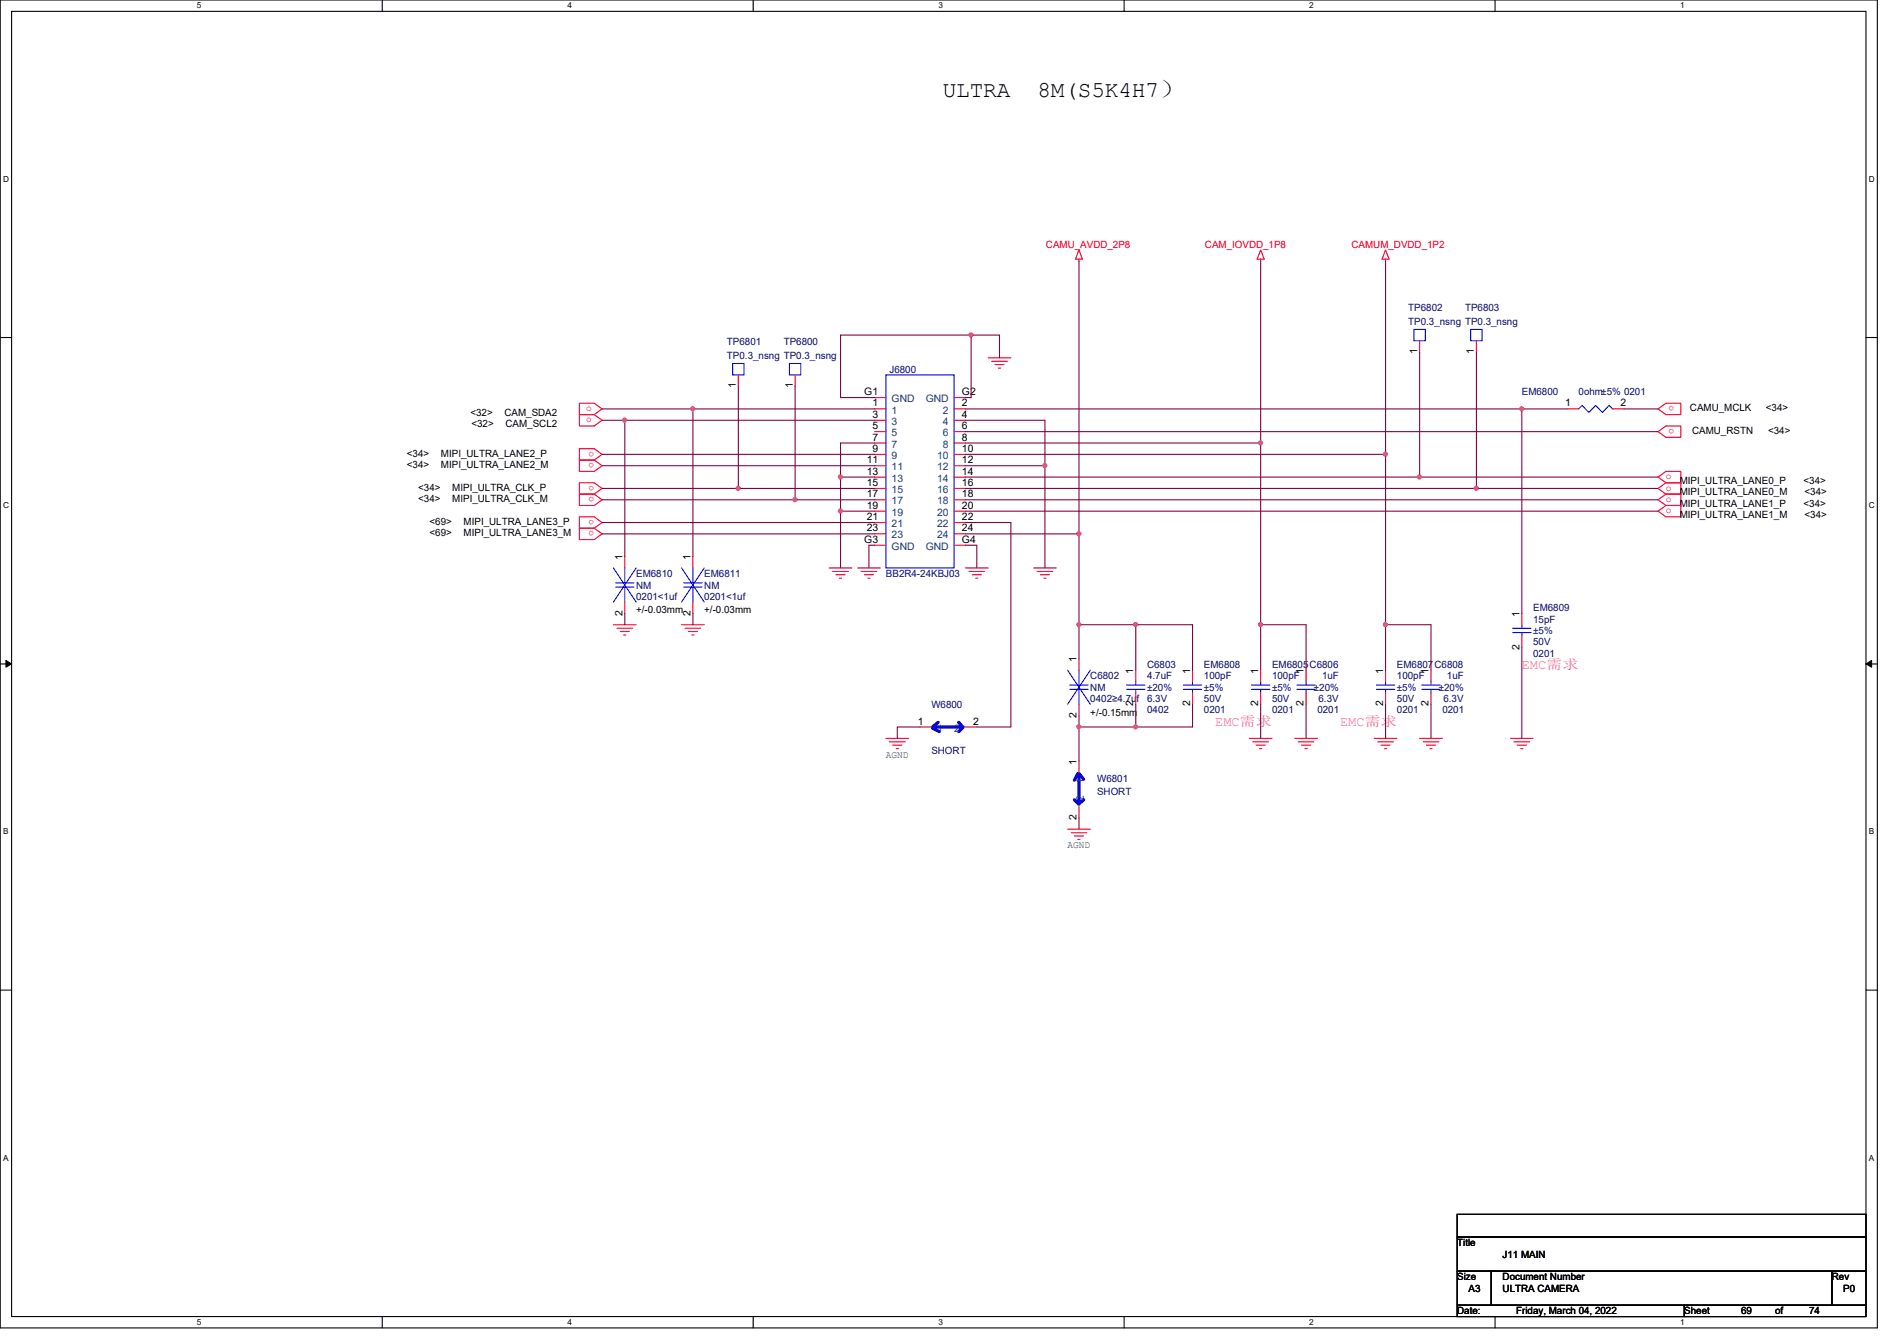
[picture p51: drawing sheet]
<svg xmlns="http://www.w3.org/2000/svg" width="297mm" height="210mm" viewBox="0 0 297 210" stroke-linecap="round" stroke-linejoin="round" font-family="sans-serif">
<defs><g id="words">
<g font-size="3.6">
<text x="147.6" y="15.2">ULTRA</text>
<text x="162.4" y="15.2">8M(S5K4H7）</text>
</g>
<g font-size="2.1" fill="#f0f">
<text x="238.3" y="104.8">EMC需需</text>
<text x="190.3" y="113.7">EMC需需</text>
<text x="209.8" y="113.7">EMC需需</text>
</g>
<g font-size="1.6" fill="#f00">
<text x="163.8" y="38.8">CAMU_AVDD_2P8</text>
<text x="188.7" y="38.8">CAM_IOVDD_1P8</text>
<text x="211.6" y="38.8">CAMUM_DVDD_1P2</text>
<text x="91.8" y="64.3">o</text>
<text x="262.1" y="63.6" transform="rotate(180 262.1 63.6)">o</text>
<text x="91.8" y="66.1">o</text>
<text x="93" y="70.7" transform="rotate(180 93 70.7)">o</text>
<text x="262.1" y="67.1" transform="rotate(180 262.1 67.1)">o</text>
<text x="93" y="76" transform="rotate(180 93 76)">o</text>
<text x="93" y="77.8" transform="rotate(180 93 77.8)">o</text>
<text x="93" y="72.5" transform="rotate(180 93 72.5)">o</text>
<text x="260.9" y="75">o</text>
<text x="260.9" y="76.8">o</text>
<text x="93" y="81.4" transform="rotate(180 93 81.4)">o</text>
<text x="93" y="83.1" transform="rotate(180 93 83.1)">o</text>
<text x="260.9" y="78.6">o</text>
<text x="260.9" y="80.3">o</text>
</g>
<g font-size="1.6" fill="#000080">
<text x="220.5" y="48.7">TP6802</text>
<text x="220.5" y="50.9">TP0.3_nsng TP0.3_nsng</text>
<text x="229.4" y="48.7">TP6803</text>
<text x="113.8" y="54.1">TP6801</text>
<text x="113.8" y="56.2">TP0.3_nsng TP0.3_nsng</text>
<text x="122.7" y="54.1">TP6800</text>
<text x="139.3" y="58.3">J6800</text>
<text x="238.3" y="61.9">EM6800</text>
<text x="247.2" y="61.9">0ohm±5% 0201</text>
<text x="99.6" y="90.3">EM6810</text>
<text x="99.6" y="92.1">NM</text>
<text x="99.6" y="93.9">0201&lt;1uf</text>
<text x="110.3" y="90.3">EM6811</text>
<text x="110.3" y="92.1">NM</text>
<text x="110.3" y="93.9">0201&lt;1uf</text>
<text x="138.7" y="90.3">BB2R4-24KBJ03</text>
<text x="240.1" y="95.7">EM6809</text>
<text x="240.1" y="97.5">15pF</text>
<text x="240.1" y="101">50V</text>
<text x="240.1" y="99.2">±5%</text>
<text x="170.7" y="106.3">C6802</text>
<text x="179.6" y="104.6">C6803</text>
<text x="179.6" y="106.3">4.7uF</text>
<text x="188.5" y="104.6">EM6808</text>
<text x="188.5" y="106.3">100pF</text>
<text x="199.2" y="104.6">EM6805</text>
<text x="199.2" y="106.3">100pF</text>
<text x="205.1" y="104.6">C6806</text>
<text x="207" y="106.3">1uF</text>
<text x="218.7" y="104.6">EM6807</text>
<text x="218.7" y="106.3">100pF</text>
<text x="224.6" y="104.6">C6808</text>
<text x="226.6" y="106.3">1uF</text>
<text x="240.1" y="102.8">0201</text>
<text x="145.8" y="110.8">W6800</text>
<text x="170.7" y="108.1">NM</text>
<text x="170.7" y="109.9">0402≥4.7uf</text>
<text x="179.6" y="111.7">0402</text>
<text x="179.6" y="109.9">6.3V</text>
<text x="179.6" y="108.1">±20%</text>
<text x="188.5" y="111.7">0201</text>
<text x="188.5" y="109.9">50V</text>
<text x="188.5" y="108.1">±5%</text>
<text x="199.2" y="111.7">0201</text>
<text x="199.2" y="109.9">50V</text>
<text x="199.2" y="108.1">±5%</text>
<text x="205.7" y="108.1">±20%</text>
<text x="206.3" y="111.7">0201</text>
<text x="206.5" y="109.9">6.3V</text>
<text x="218.7" y="111.7">0201</text>
<text x="218.7" y="109.9">50V</text>
<text x="218.7" y="108.1">±5%</text>
<text x="225.3" y="108.1">±20%</text>
<text x="225.8" y="111.7">0201</text>
<text x="226" y="109.9">6.3V</text>
<text x="145.8" y="118.1">SHORT</text>
<text x="171.8" y="122.3">W6801</text>
<text x="171.8" y="124.5">SHORT</text>
</g>
<g font-size="1.6">
<text x="221.9" y="55.5" transform="rotate(-90 221.9 55.5)">1</text>
<text x="230.8" y="55.5" transform="rotate(-90 230.8 55.5)">1</text>
<text x="73.7" y="65.1">&lt;32&gt;</text>
<text x="79" y="65.1">CAM_SDA2</text>
<text x="115.2" y="60.8" transform="rotate(-90 115.2 60.8)">1</text>
<text x="124.1" y="60.8" transform="rotate(-90 124.1 60.8)">1</text>
<text x="135.3" y="61.8">G1</text>
<text x="136.6" y="63.6">1</text>
<text x="136.6" y="65.4">3</text>
<text x="150.6" y="63.6">2</text>
<text x="150.6" y="65.4">4</text>
<text x="150.6" y="61.8">G2</text>
<text x="245.1" y="63.6">1</text>
<text x="253.7" y="63.6">2</text>
<text x="264.6" y="64.4">CAMU_MCLK</text>
<text x="276.5" y="64.4">&lt;34&gt;</text>
<text x="63.7" y="71.5">&lt;34&gt;</text>
<text x="69" y="71.5">MIPI_ULTRA_LANE2_P</text>
<text x="73.8" y="66.9">&lt;32&gt;</text>
<text x="79.2" y="66.9">CAM_SCL2</text>
<text x="136.6" y="67.2">5</text>
<text x="136.6" y="69">7</text>
<text x="136.6" y="70.7">9</text>
<text x="150.6" y="67.2">6</text>
<text x="150.6" y="69">8</text>
<text x="150.6" y="70.7">10</text>
<text x="265" y="67.9">CAMU_RSTN</text>
<text x="276.9" y="67.9">&lt;34&gt;</text>
<text x="63.7" y="73.3">&lt;34&gt;</text>
<text x="65.5" y="76.8">&lt;34&gt;</text>
<text x="69" y="73.3">MIPI_ULTRA_LANE2_M</text>
<text x="70.8" y="76.8">MIPI_ULTRA_CLK_P</text>
<text x="135.7" y="72.5">11</text>
<text x="135.7" y="74.3">13</text>
<text x="135.7" y="76.1">15</text>
<text x="135.7" y="77.9">17</text>
<text x="150.6" y="72.5">12</text>
<text x="150.6" y="74.3">14</text>
<text x="150.6" y="76.1">16</text>
<text x="150.6" y="77.9">18</text>
<text x="263" y="75.8">MIPI_ULTRA_LANE0_P</text>
<text x="263" y="77.6">MIPI_ULTRA_LANE0_M</text>
<text x="282.4" y="75.8">&lt;34&gt;</text>
<text x="282.6" y="77.6">&lt;34&gt;</text>
<text x="65.5" y="78.6">&lt;34&gt;</text>
<text x="67.3" y="82.2">&lt;69&gt;</text>
<text x="67.3" y="83.9">&lt;69&gt;</text>
<text x="70.8" y="78.6">MIPI_ULTRA_CLK_M</text>
<text x="72.6" y="82.2">MIPI_ULTRA_LANE3_P</text>
<text x="72.6" y="83.9">MIPI_ULTRA_LANE3_M</text>
<text x="135.7" y="79.6">19</text>
<text x="135.7" y="81.4">21</text>
<text x="135.7" y="83.2">23</text>
<text x="150.6" y="79.6">20</text>
<text x="150.6" y="81.4">22</text>
<text x="150.6" y="83.2">24</text>
<text x="263" y="79.3">MIPI_ULTRA_LANE1_P</text>
<text x="263" y="81.1">MIPI_ULTRA_LANE1_M</text>
<text x="282.4" y="79.3">&lt;34&gt;</text>
<text x="282.6" y="81.1">&lt;34&gt;</text>
<text x="97.4" y="87.7" transform="rotate(-90 97.4 87.7)">1</text>
<text x="108.1" y="87.7" transform="rotate(-90 108.1 87.7)">1</text>
<text x="135.3" y="85">G3</text>
<text x="150.6" y="85">G4</text>
<text x="97.4" y="96.4" transform="rotate(-90 97.4 96.4)">2</text>
<text x="99.6" y="96">+/-0.03mm</text>
<text x="108.1" y="96.4" transform="rotate(-90 108.1 96.4)">2</text>
<text x="110.3" y="96">+/-0.03mm</text>
<text x="237.9" y="101.7" transform="rotate(-90 237.9 101.7)">2</text>
<text x="237.9" y="96.6" transform="rotate(-90 237.9 96.6)">1</text>
<text x="168.6" y="103.7" transform="rotate(-90 168.6 103.7)">1</text>
<text x="177.5" y="105.5" transform="rotate(-90 177.5 105.5)">1</text>
<text x="186.4" y="105.5" transform="rotate(-90 186.4 105.5)">1</text>
<text x="197" y="105.5" transform="rotate(-90 197 105.5)">1</text>
<text x="204.1" y="105.5" transform="rotate(-90 204.1 105.5)">1</text>
<text x="216.6" y="105.5" transform="rotate(-90 216.6 105.5)">1</text>
<text x="223.7" y="105.5" transform="rotate(-90 223.7 105.5)">1</text>
<text x="143.7" y="113.4">1</text>
<text x="152.4" y="113.4">2</text>
<text x="168.6" y="112.4" transform="rotate(-90 168.6 112.4)">2</text>
<text x="170.7" y="112">+/-0.15mm</text>
<text x="177.5" y="110.6" transform="rotate(-90 177.5 110.6)">2</text>
<text x="186.4" y="110.6" transform="rotate(-90 186.4 110.6)">2</text>
<text x="197" y="110.6" transform="rotate(-90 197 110.6)">2</text>
<text x="204.1" y="110.6" transform="rotate(-90 204.1 110.6)">2</text>
<text x="216.6" y="110.6" transform="rotate(-90 216.6 110.6)">2</text>
<text x="223.7" y="110.6" transform="rotate(-90 223.7 110.6)">2</text>
<text x="168.6" y="119.7" transform="rotate(-90 168.6 119.7)">1</text>
<text x="168.6" y="128.4" transform="rotate(-90 168.6 128.4)">2</text>
<text x="228.2" y="195.1">Title</text>
<text x="235.3" y="196.9">J11 MAIN</text>
<text x="228.2" y="200.4">Size</text>
<text x="230" y="202.2">A3</text>
<text x="235.3" y="200.4">Document Number</text>
<text x="235.3" y="202.2">ULTRA CAMERA</text>
<text x="286.8" y="200.4">Rev</text>
<text x="288.6" y="202.2">P0</text>
<text x="228.2" y="205.7">Date:</text>
<text x="237.4" y="205.7">Friday, March 04, 2022</text>
<text x="263.7" y="205.7">Sheet</text>
<text x="272.6" y="205.7">69</text>
<text x="278" y="205.7">of</text>
<text x="283.3" y="205.7">74</text>
</g>
<g font-size="1.6" fill="#004080">
<text x="139.6" y="64.7">1</text>
<text x="139.6" y="62.9">GND</text>
<text x="144.9" y="62.9">GND</text>
<text x="147.6" y="64.7">2</text>
<text x="139.6" y="66.5">3</text>
<text x="139.6" y="68.3">5</text>
<text x="139.6" y="70.1">7</text>
<text x="139.6" y="71.8">9</text>
<text x="146.7" y="71.8">10</text>
<text x="147.6" y="66.5">4</text>
<text x="147.6" y="68.3">6</text>
<text x="147.6" y="70.1">8</text>
<text x="139.6" y="73.6">11</text>
<text x="139.6" y="75.4">13</text>
<text x="139.6" y="77.2">15</text>
<text x="146.7" y="73.6">12</text>
<text x="146.7" y="75.4">14</text>
<text x="146.7" y="77.2">16</text>
<text x="139.6" y="79">17</text>
<text x="139.6" y="80.7">19</text>
<text x="139.6" y="82.5">21</text>
<text x="146.7" y="79">18</text>
<text x="146.7" y="80.7">20</text>
<text x="146.7" y="82.5">22</text>
<text x="139.6" y="84.3">23</text>
<text x="139.6" y="86.1">GND</text>
<text x="144.9" y="86.1">GND</text>
<text x="146.7" y="84.3">24</text>
<text x="146.7" y="114.5">1</text>
<text x="149.4" y="114.5">2</text>
<text x="169.7" y="125.3" transform="rotate(-90 169.7 125.3)">2</text>
<text x="169.7" y="122.7" transform="rotate(-90 169.7 122.7)">1</text>
</g>
<g font-size="1.6" fill="#008040">
<text x="138.7" y="118.6">AGND</text>
<text x="167.2" y="132.8">AGND</text>
</g>
<g font-size="1.3">
<text x="30.8" y="1.3">5</text>
<text x="88.9" y="1.3">4</text>
<text x="146.9" y="1.3">3</text>
<text x="205" y="1.3">2</text>
<text x="263.1" y="1.3">1</text>
<text x=".5" y="28.4">D</text>
<text x="292.6" y="28.4">D</text>
<text x=".5" y="79.5">C</text>
<text x="292.6" y="79.5">C</text>
<text x=".5" y="130.6">B</text>
<text x="292.6" y="130.6">B</text>
<text x=".5" y="181.7">A</text>
<text x="292.6" y="181.7">A</text>
<text x="30.8" y="207.4">5</text>
<text x="88.9" y="207.4">4</text>
<text x="146.9" y="207.4">3</text>
<text x="205" y="207.4">2</text>
<text x="263.1" y="207.4">1</text>
</g>
</g></defs>
<path d="M0 0h294v207.9h-294zM1.8 1.8h290.4v204.3h-290.4z" fill="none" stroke="#000" stroke-width=".17"/>
<g fill="#fff">
<path d="M30.8 .2h.7v1.4h-.7z"/>
<path d="M30.8 206.2h.7v1.4h-.7z"/>
</g>
<path d="M59.9 0v1.8M59.9 206.1v1.8" fill="none" stroke="#000" stroke-width=".17"/>
<g fill="#fff">
<path d="M88.9 .2h.6v1.4h-.6z"/>
<path d="M88.9 206.2h.6v1.4h-.6z"/>
</g>
<path d="M117.9 0v1.8M117.9 206.1v1.8" fill="none" stroke="#000" stroke-width=".17"/>
<g fill="#fff">
<path d="M146.9 .2h.7v1.4h-.7z"/>
<path d="M146.9 206.2h.7v1.4h-.7z"/>
</g>
<path d="M176 0v1.8M176 206.1v1.8" fill="none" stroke="#000" stroke-width=".17"/>
<g fill="#fff">
<path d="M205 .2h.7v1.4h-.7z"/>
<path d="M205 206.2h.7v1.4h-.7z"/>
</g>
<path d="M234.1 0v1.8M234.1 206.1v1.8" fill="none" stroke="#000" stroke-width=".17"/>
<g fill="#fff">
<path d="M263.1 .2h.7v1.4h-.7z"/>
<path d="M263.1 206.2h.7v1.4h-.7z"/>
<path d="M.5 27.3h.9v1.4h-.9z"/>
<path d="M292.6 27.3h.9v1.4h-.9z"/>
<path d="M.5 78.4h.9v1.4h-.9z"/>
<path d="M292.6 78.4h.9v1.4h-.9z"/>
</g>
<path d="M0 52.8h1.8M292.2 52.8h1.8" fill="none" stroke="#000" stroke-width=".17"/>
<g fill="#fff">
<path d="M.5 129.5h.8v1.4h-.8z"/>
<path d="M292.6 129.5h.9v1.4h-.9z"/>
</g>
<path d="M0 103.9h1.8M292.2 103.9h1.8" fill="none" stroke="#000" stroke-width=".17"/>
<path d="M.9 103.4l.9 .5-.9 .5zM292.2 103.9l.9-.5v1z" fill="#000"/>
<path d="M.9 103.4l.9 .5-.9 .5zM292.2 103.9l.9-.5v1z" fill="none" stroke="#000" stroke-width=".16"/>
<g fill="#fff">
<path d="M.5 180.5h.8v1.4h-.8z"/>
<path d="M292.6 180.5h.9v1.4h-.9z"/>
</g>
<path d="M0 155h1.8M292.2 155h1.8M228.2 190.1h64v3.5h-64zM228.2 193.6h64v5.4h-64zM228.2 199h5.3v5.3h-5.3zM233.5 199h53.3v5.3h-53.3zM286.8 199h5.4v5.3h-5.4zM228.2 204.3h35.5v1.8h-35.5zM263.7 204.3h28.5v1.8h-28.5z" fill="none" stroke="#000" stroke-width=".17"/>
<g fill="none" stroke="#f00" stroke-width=".17">
<path d="M168.9 39.1l.6 1.5h-1.1zM197.4 39.1l.5 1.5h-1.1zM217 39.1l.5 1.5h-1.1zM115.6 58.7v1.8M124.5 58.7v1.8M154.7 56h3.6M155.3 56.6h2.4M155.8 57.1h1.4M156.3 57.6h.4M168.9 40.6v.3M197.4 40.6v.3M217 40.6v.3"/>
<path d="M222.3 53.3v1.8M231.2 53.3v1.8M90.7 63.1h2.3l1.3 .9-1.3 .9h-2.3zM90.7 64.9h2.3l1.3 .9-1.3 .9h-2.3zM90.7 75.6h2.3l1.3 .9-1.3 .8h-2.3zM90.7 77.3h2.3l1.3 .9-1.3 .9h-2.3zM90.7 70.2h2.3l1.3 .9-1.3 .9h-2.3zM90.7 72h2.3l1.3 .9-1.3 .9h-2.3zM136.9 64h1.8M136.9 65.8h1.8M136.9 67.6h1.8M136.9 69.3h1.8"/>
<path d="M136.9 71.1h1.8M136.9 72.9h1.8M136.9 74.7h1.8M136.9 76.5h1.8M136.9 78.2h1.8M136.9 62.2h1.8M149.4 64h1.8M149.4 65.8h1.8M149.4 67.6h1.8M149.4 69.3h1.8M149.4 71.1h1.8M149.4 72.9h1.8"/>
<path d="M149.4 74.7h1.8M149.4 76.5h1.8M149.4 78.2h1.8M149.4 62.2h1.8M245.4 64h1.8M252.5 64h1.8M259.6 64l1.3-.9h2.3v1.8h-2.3zM259.6 67.6l1.3-.9h2.3v1.8h-2.3zM259.6 74.7l1.3-.9h2.3v1.8h-2.3zM260.9 75.6h2.3v1.7h-2.3M260.9 75.6l-1.3 .9 1.3 .8M260.9 77.3h2.3v1.8h-2.3"/>
<path d="M260.9 77.3l-1.3 .9 1.3 .9M90.7 80.9h2.3l1.3 .9-1.3 .9h-2.3zM90.7 82.7h2.3l1.3 .9-1.3 .9h-2.3zM96.1 97.8h3.5M96.6 98.3h2.5M97.1 98.8h1.4M97.7 99.4h.3M97.8 87.1v1.8M97.8 94.2v1.8M106.7 97.8h3.6M107.3 98.3h2.4M107.8 98.8h1.4"/>
<path d="M108.3 99.4h.4M108.5 87.1v1.8M108.5 94.2v1.8M129.8 88.9h3.6M130.4 89.5h2.4M130.9 90h1.4M131.4 90.5h.4M134.3 88.9h3.5M134.8 89.5h2.5M135.3 90h1.5M135.9 90.5h.3M136.9 80h1.8"/>
<path d="M136.9 81.8h1.8M136.9 83.6h1.8M136.9 85.3h1.8M149.4 80h1.8M149.4 81.8h1.8M149.4 83.6h1.8M149.4 85.3h1.8M151.2 88.9h3.5M151.7 89.5h2.5M152.2 90h1.5M152.8 90.5h.3M161.8 88.9h3.6"/>
<path d="M162.4 89.5h2.4M162.9 90h1.4M163.4 90.5h.4M238.3 96v1.8M238.3 99.6v1.7M259.6 80l1.3-.9h2.3v1.8h-2.3zM138.7 115.6h3.6M139.3 116.1h2.4M139.8 116.6h1.4M140.3 117.2h.4M144.1 113.8h1.7M151.2 113.8h1.7"/>
<path d="M168.9 103.1v1.8M168.9 110.2v1.8M169 119.1v1.8M177.8 104.9v1.8M177.8 108.5v1.7M186.7 104.9v1.8M186.7 108.5v1.7M195.6 115.6h3.6M196.2 116.1h2.4M196.7 116.6h1.4M197.2 117.2h.4M197.4 104.9v1.8"/>
<path d="M197.4 108.5v1.7M202.7 115.6h3.6M203.3 116.1h2.4M203.8 116.6h1.4M204.3 117.2h.4M204.5 104.9v1.8M204.5 108.5v1.7M215.2 115.6h3.5M215.7 116.1h2.5M216.2 116.6h1.5M216.8 117.2h.3M217 104.9v1.8"/>
<path d="M217 108.5v1.7M222.3 115.6h3.5M222.8 116.1h2.5M223.3 116.6h1.5M223.9 117.2h.3M224.1 104.9v1.8M224.1 108.5v1.7M236.5 115.6h3.6M237.1 116.1h2.4M237.6 116.6h1.4M238.1 117.2h.4M167.2 129.8h3.5"/>
<path d="M167.7 130.3h2.5M168.2 130.9h1.5M168.8 131.4h.3M169 126.2v1.8"/>
</g>
<g fill="none" stroke="#00f" stroke-width=".17">
<path d="M114.7 56.9h1.8v1.8h-1.8zM123.6 56.9h1.8v1.8h-1.8zM138.7 58.7h10.7v30.2h-10.7zM221.4 51.6h1.8v1.7h-1.8zM230.3 51.6h1.8v1.7h-1.8zM247.2 64l.5-.5 1.1 1.1 1-1.1 1.1 1.1 1.1-1.1 .5 .5M96.1 88.9l3.5 5.3M96.4 91.2h2.9M96.4 91.9h2.9M97.8 88.9v2.3M97.8 91.9v2.3M99.6 88.9l-3.5 5.3"/>
<path d="M106.7 88.9l3.6 5.3M107.1 91.2h2.8M107.1 91.9h2.8M108.5 88.9v2.3M108.5 91.9v2.3M110.3 88.9l-3.6 5.3M236.9 98.3h2.8M236.9 99h2.8M238.3 97.8v.5M238.3 99v.6M167.2 104.9l3.5 5.3M167.5 107.2h2.9"/>
<path d="M167.5 107.9h2.9M168.9 104.9v2.3M168.9 107.9v2.3M170.7 104.9l-3.5 5.3M176.4 107.2h2.9M176.4 107.9h2.9M177.8 106.7v.5M177.8 107.9v.6M185.3 107.2h2.9M185.3 107.9h2.9M186.7 106.7v.5M186.7 107.9v.6"/>
<path d="M196 107.2h2.8M196 107.9h2.8M197.4 106.7v.5M197.4 107.9v.6M203.1 107.2h2.8M203.1 107.9h2.8M204.5 106.7v.5M204.5 107.9v.6M215.5 107.2h2.9M215.5 107.9h2.9M217 106.7v.5M217 107.9v.6"/>
<path d="M222.6 107.2h2.9M222.6 107.9h2.9M224.1 106.7v.5M224.1 107.9v.6"/>
</g>
<path d="M146 114l1.1 .5M146.4 113.8h3.9M146.9 113.1l-.9 .7M150.1 113.1l.5 .5M150.8 113.8l-.7 .7M168.2 125.2l.8 .7M168.8 121.1l-.6 1M169 121.5v3.8M169 121.1l.7 .9M169.7 125.2l-.6 .5" fill="none" stroke="#00f" stroke-width=".51"/>
<path d="M94.3 71.1h42.6M94.3 72.9h42.6M94.3 64h14.2M94.3 65.8h3.5M136.9 69.3h-5.3v10.7" fill="none" stroke="#800040" stroke-width=".17"/>
<circle cx="131.6" cy="80" r=".32" fill="#f0f"/>
<circle cx="131.6" cy="80" r=".32" fill="none" stroke="#f0f" stroke-width=".17"/>
<circle cx="131.6" cy="74.6" r=".32" fill="#f0f"/>
<circle cx="131.6" cy="74.6" r=".32" fill="none" stroke="#f0f" stroke-width=".17"/>
<path d="M94.3 76.5h21.3M131.6 74.7h5.3" fill="none" stroke="#800040" stroke-width=".17"/>
<circle cx="115.6" cy="76.4" r=".32" fill="#f0f"/>
<circle cx="115.6" cy="76.4" r=".32" fill="none" stroke="#f0f" stroke-width=".17"/>
<path d="M94.3 78.2h30.2" fill="none" stroke="#800040" stroke-width=".17"/>
<circle cx="124.5" cy="78.2" r=".32" fill="#f0f"/>
<circle cx="124.5" cy="78.2" r=".32" fill="none" stroke="#f0f" stroke-width=".17"/>
<path d="M169 40.9v42.7M94.3 81.8h42.6M94.3 83.6h42.6M136.9 80h-5.3v8.9" fill="none" stroke="#800040" stroke-width=".17"/>
<circle cx="168.9" cy="83.5" r=".32" fill="#f0f"/>
<circle cx="168.9" cy="83.5" r=".32" fill="none" stroke="#f0f" stroke-width=".17"/>
<path d="M197.4 40.9v28.4" fill="none" stroke="#800040" stroke-width=".17"/>
<circle cx="197.4" cy="69.3" r=".32" fill="#f0f"/>
<circle cx="197.4" cy="69.3" r=".32" fill="none" stroke="#f0f" stroke-width=".17"/>
<path d="M217 40.9v30.2" fill="none" stroke="#800040" stroke-width=".17"/>
<circle cx="216.9" cy="71.1" r=".32" fill="#f0f"/>
<circle cx="216.9" cy="71.1" r=".32" fill="none" stroke="#f0f" stroke-width=".17"/>
<path d="M151.2 64h87.1" fill="none" stroke="#800040" stroke-width=".17"/>
<circle cx="238.3" cy="64" r=".32" fill="#f0f"/>
<circle cx="238.3" cy="64" r=".32" fill="none" stroke="#f0f" stroke-width=".17"/>
<path d="M151.2 65.8h12.4M151.2 69.3h46.2v28.5M151.2 67.6h108.4" fill="none" stroke="#800040" stroke-width=".17"/>
<circle cx="197.4" cy="97.8" r=".32" fill="#f0f"/>
<circle cx="197.4" cy="97.8" r=".32" fill="none" stroke="#f0f" stroke-width=".17"/>
<path d="M151.2 71.1h65.8v26.7M151.2 72.9h12.4M151.2 74.7h71.1" fill="none" stroke="#800040" stroke-width=".17"/>
<circle cx="222.3" cy="74.6" r=".32" fill="#f0f"/>
<circle cx="222.3" cy="74.6" r=".32" fill="none" stroke="#f0f" stroke-width=".17"/>
<path d="M151.2 76.5h80" fill="none" stroke="#800040" stroke-width=".17"/>
<circle cx="231.2" cy="76.4" r=".32" fill="#f0f"/>
<circle cx="231.2" cy="76.4" r=".32" fill="none" stroke="#f0f" stroke-width=".17"/>
<path d="M151.2 78.2h108.4M151.2 80h108.4M151.2 81.8h7.1v32M151.2 83.6h17.8v14.2" fill="none" stroke="#800040" stroke-width=".17"/>
<circle cx="168.9" cy="97.8" r=".32" fill="#f0f"/>
<circle cx="168.9" cy="97.8" r=".32" fill="none" stroke="#f0f" stroke-width=".17"/>
<path d="M217 97.8h7.1M169 103.1v-5.3h8.8v7.1M197.4 104.9v-7.1h7.1v7.1" fill="none" stroke="#800040" stroke-width=".17"/>
<circle cx="216.9" cy="97.8" r=".32" fill="#f0f"/>
<circle cx="216.9" cy="97.8" r=".32" fill="none" stroke="#f0f" stroke-width=".17"/>
<path d="M131.6 52.5h20.5M217 97.8v7.1M224.1 97.8v7.1M177.8 110.2v3.6M197.4 110.2v5.4M204.5 110.2v5.4M217 110.2v5.4M224.1 110.2v5.4M238.3 101.3v14.3" fill="none" stroke="#800040" stroke-width=".17"/>
<circle cx="152" cy="52.4" r=".32" fill="#f0f"/>
<circle cx="152" cy="52.4" r=".32" fill="none" stroke="#f0f" stroke-width=".17"/>
<path d="M131.6 52.5v9.7h5.3M156.5 56v-3.5h-4.4v9.7h-.9M163.6 65.8v23.1M245.4 64h-7.1v32M136.9 85.3h-.8v3.6M151.2 85.3h1.7v3.6" fill="none" stroke="#800040" stroke-width=".17"/>
<circle cx="163.6" cy="72.9" r=".32" fill="#f0f"/>
<circle cx="163.6" cy="72.9" r=".32" fill="none" stroke="#f0f" stroke-width=".17"/>
<path d="M177.8 97.8h8.9" fill="none" stroke="#800040" stroke-width=".17"/>
<circle cx="177.8" cy="97.8" r=".32" fill="#f0f"/>
<circle cx="177.8" cy="97.8" r=".32" fill="none" stroke="#f0f" stroke-width=".17"/>
<path d="M222.3 55.1v19.6h37.3M231.2 55.1v21.4h28.4M115.6 60.5v16h21.3M124.5 60.5v17.7h12.4M136.9 65.8h-39.1v21.3M97.8 96v1.8M108.5 96v1.8M186.7 97.8v7.1M169 112v1.8M186.7 110.2v3.6" fill="none" stroke="#800040" stroke-width=".17"/>
<circle cx="97.8" cy="65.8" r=".32" fill="#f0f"/>
<circle cx="97.8" cy="65.8" r=".32" fill="none" stroke="#f0f" stroke-width=".17"/>
<path d="M108.5 64v23.1" fill="none" stroke="#800040" stroke-width=".17"/>
<circle cx="108.5" cy="64" r=".32" fill="#f0f"/>
<circle cx="108.5" cy="64" r=".32" fill="none" stroke="#f0f" stroke-width=".17"/>
<path d="M108.5 64h28.4M254.3 64h5.3M144.1 113.8h-3.6v1.8M152.9 113.8h5.4M169 113.8h17.7" fill="none" stroke="#800040" stroke-width=".17"/>
<circle cx="177.8" cy="113.8" r=".32" fill="#f0f"/>
<circle cx="177.8" cy="113.8" r=".32" fill="none" stroke="#f0f" stroke-width=".17"/>
<path d="M169 113.8v5.3" fill="none" stroke="#800040" stroke-width=".17"/>
<circle cx="168.9" cy="113.8" r=".32" fill="#f0f"/>
<circle cx="168.9" cy="113.8" r=".32" fill="none" stroke="#f0f" stroke-width=".17"/>
<path d="M169 128v1.8" fill="none" stroke="#800040" stroke-width=".17"/>
<circle cx="131.6" cy="80" r=".32" fill="#f0f"/>
<circle cx="131.6" cy="80" r=".32" fill="none" stroke="#f0f" stroke-width=".17"/>
<circle cx="131.6" cy="74.6" r=".32" fill="#f0f"/>
<circle cx="131.6" cy="74.6" r=".32" fill="none" stroke="#f0f" stroke-width=".17"/>
<circle cx="115.6" cy="76.4" r=".32" fill="#f0f"/>
<circle cx="115.6" cy="76.4" r=".32" fill="none" stroke="#f0f" stroke-width=".17"/>
<circle cx="124.5" cy="78.2" r=".32" fill="#f0f"/>
<circle cx="124.5" cy="78.2" r=".32" fill="none" stroke="#f0f" stroke-width=".17"/>
<circle cx="168.9" cy="83.5" r=".32" fill="#f0f"/>
<circle cx="168.9" cy="83.5" r=".32" fill="none" stroke="#f0f" stroke-width=".17"/>
<circle cx="197.4" cy="69.3" r=".32" fill="#f0f"/>
<circle cx="197.4" cy="69.3" r=".32" fill="none" stroke="#f0f" stroke-width=".17"/>
<circle cx="216.9" cy="71.1" r=".32" fill="#f0f"/>
<circle cx="216.9" cy="71.1" r=".32" fill="none" stroke="#f0f" stroke-width=".17"/>
<circle cx="238.3" cy="64" r=".32" fill="#f0f"/>
<circle cx="238.3" cy="64" r=".32" fill="none" stroke="#f0f" stroke-width=".17"/>
<circle cx="197.4" cy="97.8" r=".32" fill="#f0f"/>
<circle cx="197.4" cy="97.8" r=".32" fill="none" stroke="#f0f" stroke-width=".17"/>
<circle cx="222.3" cy="74.6" r=".32" fill="#f0f"/>
<circle cx="222.3" cy="74.6" r=".32" fill="none" stroke="#f0f" stroke-width=".17"/>
<circle cx="231.2" cy="76.4" r=".32" fill="#f0f"/>
<circle cx="231.2" cy="76.4" r=".32" fill="none" stroke="#f0f" stroke-width=".17"/>
<circle cx="168.9" cy="97.8" r=".32" fill="#f0f"/>
<circle cx="168.9" cy="97.8" r=".32" fill="none" stroke="#f0f" stroke-width=".17"/>
<circle cx="216.9" cy="97.8" r=".32" fill="#f0f"/>
<circle cx="216.9" cy="97.8" r=".32" fill="none" stroke="#f0f" stroke-width=".17"/>
<circle cx="152" cy="52.4" r=".32" fill="#f0f"/>
<circle cx="152" cy="52.4" r=".32" fill="none" stroke="#f0f" stroke-width=".17"/>
<circle cx="163.6" cy="72.9" r=".32" fill="#f0f"/>
<circle cx="163.6" cy="72.9" r=".32" fill="none" stroke="#f0f" stroke-width=".17"/>
<circle cx="177.8" cy="97.8" r=".32" fill="#f0f"/>
<circle cx="177.8" cy="97.8" r=".32" fill="none" stroke="#f0f" stroke-width=".17"/>
<circle cx="97.8" cy="65.8" r=".32" fill="#f0f"/>
<circle cx="97.8" cy="65.8" r=".32" fill="none" stroke="#f0f" stroke-width=".17"/>
<circle cx="108.5" cy="64" r=".32" fill="#f0f"/>
<circle cx="108.5" cy="64" r=".32" fill="none" stroke="#f0f" stroke-width=".17"/>
<circle cx="177.8" cy="113.8" r=".32" fill="#f0f"/>
<circle cx="177.8" cy="113.8" r=".32" fill="none" stroke="#f0f" stroke-width=".17"/>
<circle cx="168.9" cy="113.8" r=".32" fill="#f0f"/>
<circle cx="168.9" cy="113.8" r=".32" fill="none" stroke="#f0f" stroke-width=".17"/>
<use href="#words"/>
</svg>
